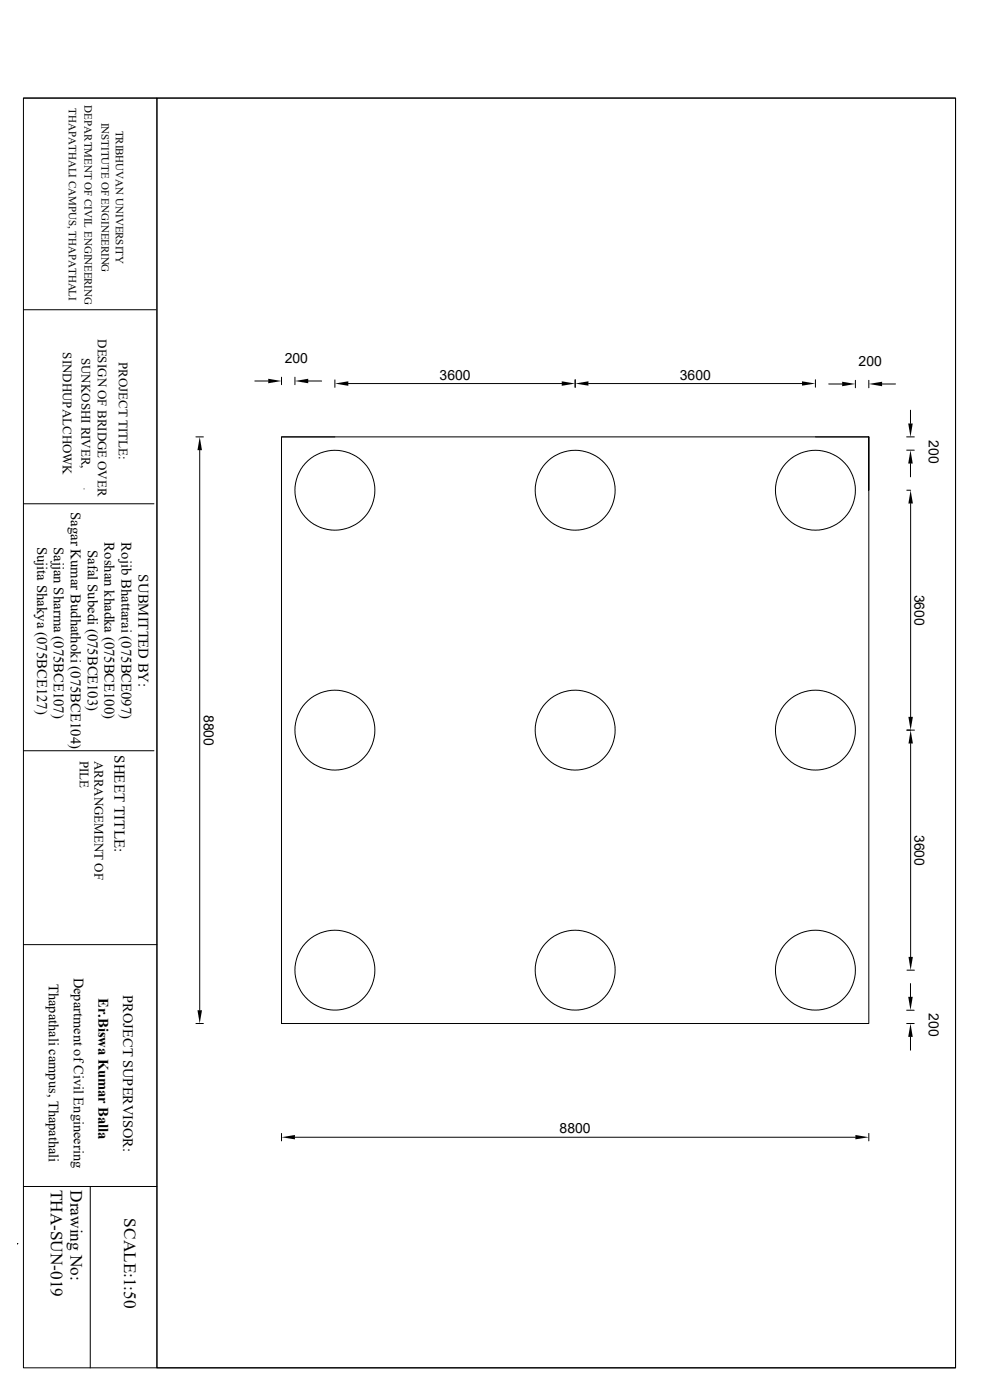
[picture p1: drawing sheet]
<svg xmlns="http://www.w3.org/2000/svg" width="297mm" height="420mm" viewBox="0 0 297 420" stroke-linecap="round" stroke-linejoin="round" font-family="sans-serif">
<defs><g id="words">
<g font-size="5.2">
<text x="15.3" y="357" transform="rotate(90 15.3 357)">THA-SUN-019</text>
<text x="21.1" y="357" transform="rotate(90 21.1 357)">Drawing No:</text>
<text x="37.3" y="365.5" transform="rotate(90 37.3 365.5)">SCALE:1:50</text>
</g>
<text font-size="4.5" x="34.3" y="226.5" transform="rotate(90 34.3 226.5)">SHEET TITLE:</text>
<g font-size="4.4">
<text x="21.3" y="153.6" transform="rotate(90 21.3 153.6)">Sagar Kumar Budhathoki (075BCE104)</text>
<text x="11.1" y="164" transform="rotate(90 11.1 164)">Sujita Shakya (075BCE127)</text>
<text x="16.2" y="164.1" transform="rotate(90 16.2 164.1)">Sajjan Sharma (075BCE107)</text>
<text x="26.3" y="165" transform="rotate(90 26.3 165)">Safal Subedi (075BCE103)</text>
<text x="31.4" y="162.7" transform="rotate(90 31.4 162.7)">Roshan khadka (075BCE100)</text>
<text x="36.4" y="162.7" transform="rotate(90 36.4 162.7)">Rojib Bhattarai (075BCE097)</text>
<text x="41.5" y="172.3" transform="rotate(90 41.5 172.3)">SUBMITTED BY:</text>
<text x="29.5" y="299.5" transform="rotate(90 29.5 299.5)">Er.Biswa Kumar Balla</text>
</g>
<g font-size="4.3">
<text x="22.1" y="293.3" transform="rotate(90 22.1 293.3)">Department of Civil Engineering</text>
<text x="14.6" y="295.1" transform="rotate(90 14.6 295.1)">Thapathali campus, Thapathali</text>
<text x="36.9" y="298.5" transform="rotate(90 36.9 298.5)">PROJECT SUPERVISOR:</text>
</g>
<g font-size="4.2">
<text x="85.3" y="108.8">200</text>
<text x="131.7" y="113.9">3600</text>
<text x="203.8" y="113.9">3600</text>
<text x="257.3" y="109.7">200</text>
<text x="278.4" y="132" transform="rotate(90 278.4 132)">200</text>
<text x="274.1" y="178.4" transform="rotate(90 274.1 178.4)">3600</text>
<text x="61" y="214.4" transform="rotate(90 61 214.4)">8800</text>
<text x="274.1" y="250.4" transform="rotate(90 274.1 250.4)">3600</text>
<text x="278.4" y="304" transform="rotate(90 278.4 304)">200</text>
<text x="167.7" y="340">8800</text>
</g>
<g font-size="3.9">
<text x="29.3" y="101.7" transform="rotate(90 29.3 101.7)">DESIGN OF BRIDGE OVER</text>
<text x="18.8" y="105.7" transform="rotate(90 18.8 105.7)">SINDHUPALCHOWK</text>
<text x="24.5" y="107.3" transform="rotate(90 24.5 107.3)">SUNKOSHI RIVER,</text>
<text x="35.6" y="108.6" transform="rotate(90 35.6 108.6)">PROJECT TITLE:</text>
<text x="24" y="228.2" transform="rotate(90 24 228.2)">PILE</text>
<text x="28.4" y="228.2" transform="rotate(90 28.4 228.2)">ARRANGEMENT OF</text>
</g>
<g font-size="3.3">
<text x="20.6" y="32.5" transform="rotate(90 20.6 32.5)">THAPATHALI CAMPUS, THAPATHALI</text>
<text x="25.3" y="31.6" transform="rotate(90 25.3 31.6)">DEPARTMENT OF CIVIL ENGINEERING</text>
<text x="30.4" y="36.8" transform="rotate(90 30.4 36.8)">INSTITUTE OF ENGINEERING</text>
<text x="34.7" y="39.2" transform="rotate(90 34.7 39.2)">TRIBHUVAN UNIVERSITY</text>
</g>
</g></defs>
<g fill="none" stroke="#000" stroke-width=".3">
<path d="M7 29.4h279.4v380.9h-279.4zM7 29.4h40v380.9M47 29.4h239.4v380.9h-239.4zM7 92.9h39.8M76.4 114.3h4M84.4 113.2v2.2M88.4 113.2v2.2M92.4 114.3h4M100.4 114v2.2M104.4 115.1h64M172.4 113.9v2.3M176.4 115.1h64"/>
<path d="M244.4 113.9v2.3M248.4 115.2h4M256.4 114.1v2.2M260.4 114.1v2.2M264.4 115.2h4M58.7 131.1h2.3M59.9 135v168.1M84.4 131.1h16M244.4 131.1h16v175.9h-176v-175.9h176v16M271.7 131.1h2.3M271.7 135h2.3M272.9 123.1v3.9"/>
<path d="M272.9 139.1v3.9M7 151.1h39.1M25.2 146.6v.1M25.2 146.7h.1M29.4 148.9h.1M271.8 147.1h1.1M272.9 151v64.1M271.8 219h2.3M7 225.2h39.1M272.9 223.1v64M7 283.4h40M84.4 291v16"/>
<path d="M271.8 291h2.3M272.9 295.1v3.9M58.7 307h2.3M271.7 303.1h2.3M271.7 307h2.3M272.9 311.1v3.9M7 355.9h40M27.1 355.9v54.4M84.4 340v2.3M88.4 341.2h168M260.4 340v2.3M5.3 373v.1"/>
<path d="M5.3 373.1h.1"/>
<circle cx="100.4" cy="147.1" r="12"/>
<circle cx="172.4" cy="147.1" r="12"/>
<circle cx="244.4" cy="147.1" r="12"/>
<circle cx="100.4" cy="219" r="12"/>
<circle cx="172.4" cy="219" r="12"/>
<circle cx="244.4" cy="219" r="12"/>
<circle cx="100.4" cy="291" r="12"/>
<circle cx="172.4" cy="291" r="12"/>
<circle cx="244.4" cy="291" r="12"/>
</g>
<g fill="#000">
<path d="M80.4 113.6l4 .7-4 .7zM88.4 114.3l4-.7v1.4zM100.4 115.1l4-.7v1.3zM168.4 114.4l4 .7-4 .6zM172.4 115.1l4-.7v1.3zM240.4 114.4l4 .7-4 .6zM252.4 114.5l4 .7-4 .7zM260.4 115.2l4-.7v1.4zM59.9 131.1l.6 3.9h-1.3zM272.9 135l.7 4.1h-1.4zM272.2 127h1.4l-.7 4.1zM272.9 147.1l.7 3.9h-1.4z"/>
<path d="M272.2 215.1h1.4l-.7 3.9zM272.9 219l.7 4.1h-1.3zM272.2 299h1.4l-.7 4.1zM272.3 287.1h1.3l-.7 3.9zM59.2 303.1h1.3l-.6 3.9zM272.9 307l.7 4.1h-1.4zM84.4 341.2l4-.7v1.3zM256.4 340.5l4 .7-4 .6z"/>
</g>
<use href="#words"/>
</svg>
